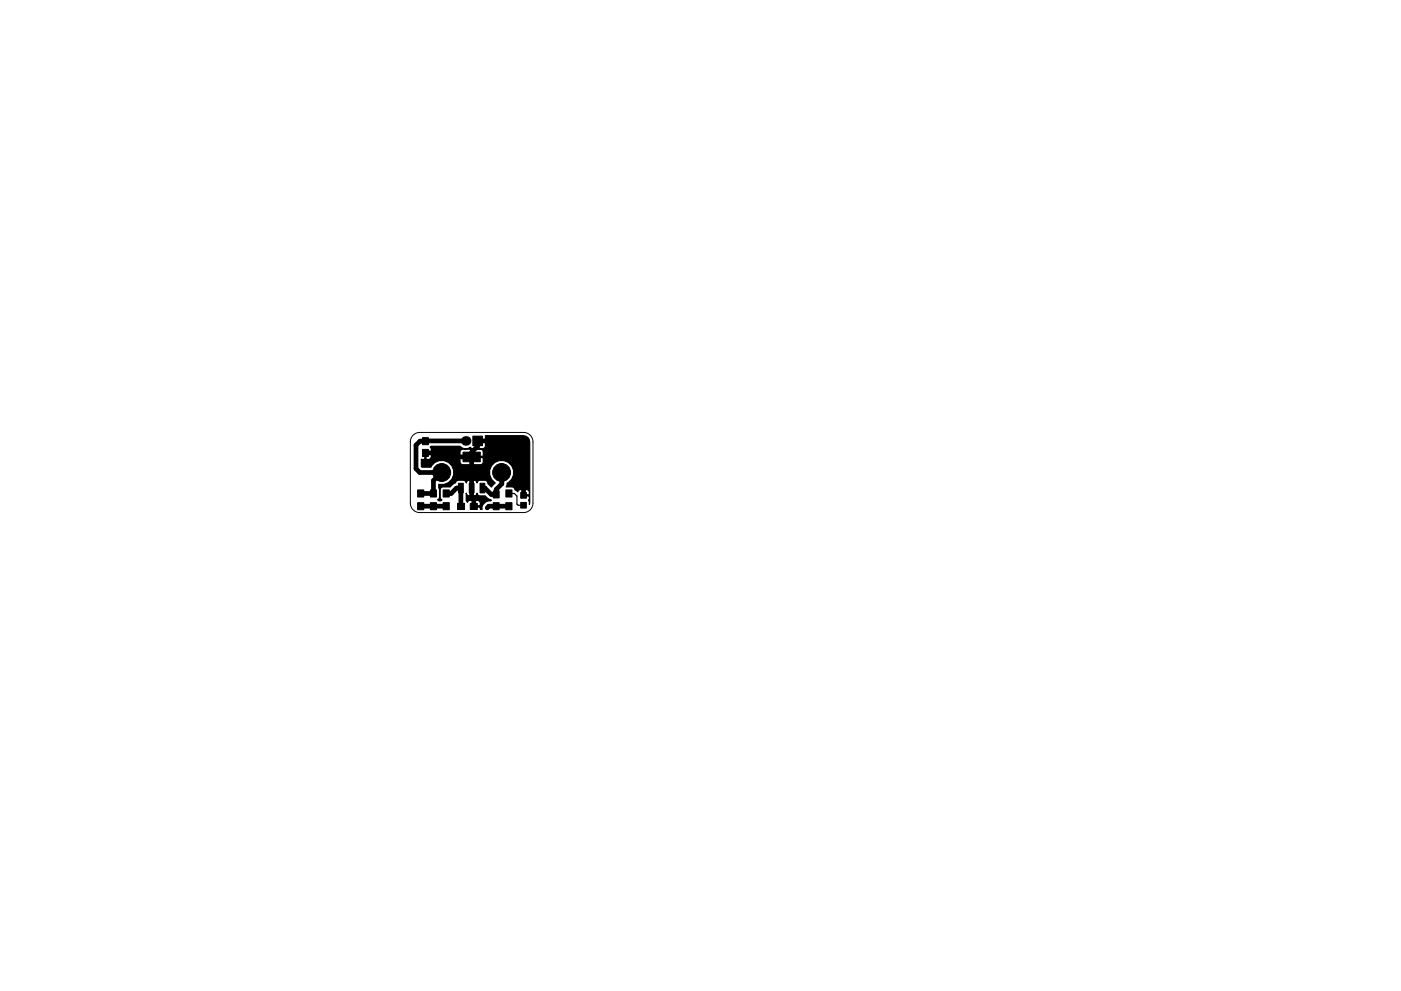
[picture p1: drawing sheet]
<svg xmlns="http://www.w3.org/2000/svg" width="297mm" height="210mm" viewBox="0 0 297 210" stroke-linecap="round" stroke-linejoin="round" font-family="sans-serif">
<path d="M87.6 92.3l.6-.4 .8-.2h22a2 2 0 0 1 2 2v13a2 2 0 0 1-2 2h-22a2 2 0 0 1-2-2v-13l.2-.8z" fill="none" stroke="#000" stroke-width=".21"/>
<g fill="#000" stroke="#000" stroke-width=".21">
<path d="M89.6 95.3h1.2v1.5h-1.2zM89.6 92.8h1.2v1.5h-1.2zM98.2 95.9h3.6v2.1h-3.6zM100.3 92.5h2v2.1h-2zM88.5 103.9h1.3v1.5h-1.3zM88.5 106.6h1.3v1.5h-1.3zM91.3 103.9h1.2v1.5h-1.2zM91.3 106.6h1.2v1.5h-1.2zM94 106.6h1.2v1.5h-1.2zM94 103.9h1.2v1.5h-1.2zM97.2 102.5h1v2.1h-1zM97 106.8h1.5v1.3h-1.5z"/>
<path d="M99.5 102.5h1v2.1h-1zM99.7 106.8h1.5v1.3h-1.5zM101.8 102.5h1v2.1h-1zM104.6 104.1h1.2v1.5h-1.2zM104.6 106.6h1.2v1.5h-1.2zM107.2 106.6h1.3v1.5h-1.3zM107.2 103.9h1.3v1.5h-1.3zM110.4 104.5h1.2v1.2h-1.2zM110.4 106.6h1.2v1.2h-1.2z"/>
<circle cx="93.6" cy="100.2" r="1.9"/>
<circle cx="103.3" cy="107.7" r=".3"/>
<circle cx="106.3" cy="100.2" r="1.9"/>
</g>
<circle cx="98.7" cy="93.5" r="1.02" fill="#000"/>
<path d="M90.2 96.1h4.8l.8 .8h4.2M98.7 93.5l-9.6 .1-.9 .8v5l.8 .8h4.6l-1.7 1.7v2.8h-2.7M89.2 107.4h5.4M94.6 104.7h1.1l1.1-1.1h.9l.1 3.8M106.4 100.2v2.4l-1.2 1.2v1.1h-1.1l-1.3-1.3h-.5M107.9 107.4h-4.2l-.4 .3M111 105.1v-6.8l-4.8-4.8h-4.9v1.2l-1.3 1.2v9.3l.4 .5v1.7" fill="none" stroke="#000" stroke-width="1"/>
<path d="M107.9 104.7h1.2l.5 .5v1.7l.2 .3h1.2" fill="none" stroke="#000" stroke-width=".25"/>
<path d="M90.1 96h1.2l.2-.2v-.5h6.5l-.5 .5v.9l.2 .1h2.2v-1.3l-.2-.2h.6l-.2 .2v1.3h2.2l.2-.1v-.9l-.5-.5h-10.5l-.3-.5 .2-.1h6.1a1.57 1.57 0 0 0 2.2 .2l.4 .3h.9l.1-.2v-1.3h.3v1.3l.2 .2 1-.1 .3-.4v-.9l-.1-.1h-1.7v-.3h1.7l.1-.1v-.9h8a1.35 1.35 0 0 1 1.4 1.4l-.1 13.2-.1-.9 .1-.7-.1-.2h-1.2v-1.2l-.2-.1h.6l-.2 .1v1h1l.1-.2-.1-.7a2.36 2.36 0 0 0-2.2 0l-.1 .2-.6-.4a.65 .65 0 0 0-.7-.6h-1.2l.2-.8a2.57 2.57 0 0 0 .8-3.9 2.57 2.57 0 0 0-3.9-.1 2.57 2.57 0 0 0 .6 3.9l-.8 .9-.8-.8a.65 .65 0 0 0-.6-.6h-1a.63 .63 0 0 0-.7 .6v-.1a.61 .61 0 0 0-1-.3v2.9a.61 .61 0 0 0 .7 .2 .61 .61 0 0 0 .3-.6 .63 .63 0 0 0 .7 .6h1l1.3 1a1.78 1.78 0 0 0-1.9 1.9h-.4l-.1-.5h-1.4v-1.3l-.1-.1h.5l-.1 .1v1h1.1l.1-.1v-.5l-.2-.4-2-.1-.5 .4-.3-.3 .1-1.6a.61 .61 0 0 0 1 .3v-2.9a.61 .61 0 0 0-.7-.2 .61 .61 0 0 0-.3 .6 .63 .63 0 0 0-.7-.6h-1a.63 .63 0 0 0-.6 .6l-.6 .2-.6 .6h-1.4a.65 .65 0 0 0-.7 .6v1.5l.4 .6-.3 .3h-.3l-.3-.3 .4-.6-.2-2.7a2.56 2.56 0 0 0 3.1-1.6 2.56 2.56 0 0 0-1.4-3.2 2.56 2.56 0 0 0-3.3 1.2h-1.9l-.2-.1v-1.6l.6 .1 .2-.2v-1.1h.2v1.1l.2 .2 .7-.1 .2-.3h6.3l-.2 .1v.9l.5 .5h1.7l.2-.2v-1.3h.2v1.3l.2 .2h1.7l.5-.5v-.9l-.2-.1h-10.9l.1-.7-.2-.2h-1.2z" fill="#000" stroke="#000" stroke-width=".25"/>
</svg>
